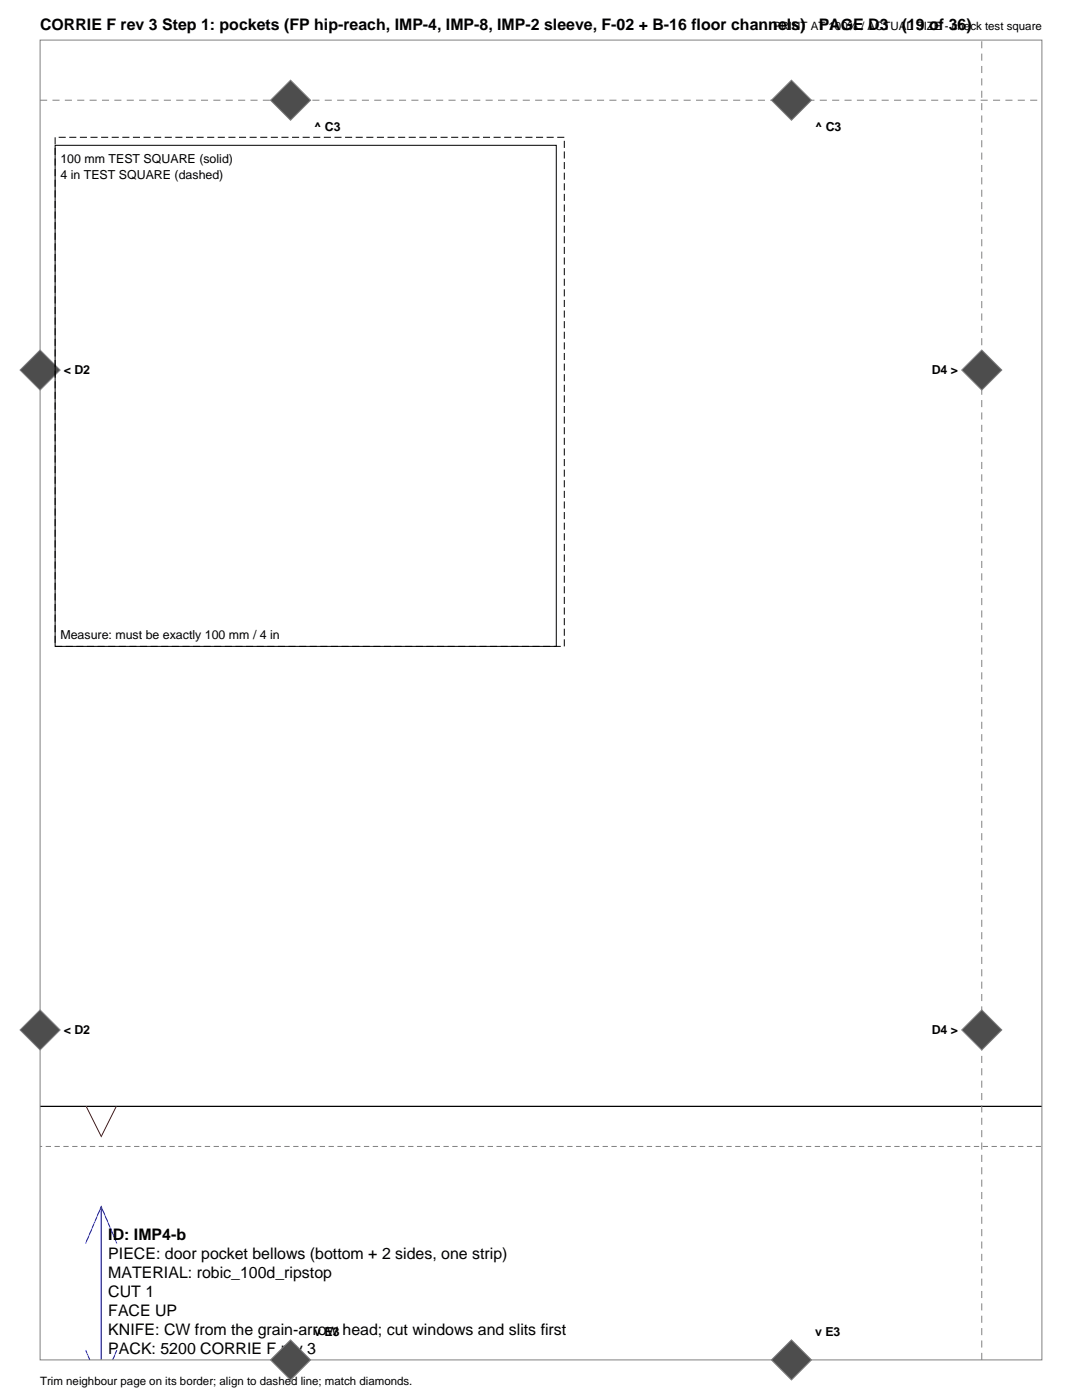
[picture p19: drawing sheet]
<svg xmlns="http://www.w3.org/2000/svg" width="216mm" height="279mm" viewBox="0 0 216 279" stroke-linecap="round" stroke-linejoin="round" font-family="sans-serif">
<defs><g id="words">
<g font-size="3.2">
<text x="8" y="6">CORRIE F rev 3 Step 1: pockets (FP hip-reach, IMP-4, IMP-8, IMP-2 sleeve, F-02 + B-16 floor channels)</text>
<text x="163.4" y="6">PAGE D3</text>
<text x="179.9" y="6">(19 of 36)</text>
<text x="21.6" y="247.4">ID: IMP4-b</text>
<text x="21.6" y="251.2">PIECE: door pocket bellows (bottom + 2 sides, one strip)</text>
<text x="21.6" y="255">MATERIAL: robic_100d_ripstop</text>
<text x="21.6" y="258.8">CUT 1</text>
<text x="21.6" y="262.6">FACE UP</text>
<text x="21.6" y="266.4">KNIFE: CW from the grain-arrow head; cut windows and slits first</text>
<text x="21.6" y="270.2">PACK: 5200 CORRIE F rev 3</text>
<text x="21.6" y="274">FACE: coated side DOWN (inside)</text>
</g>
<g font-size="2.5">
<text x="62.7" y="26.1">^ C3</text>
<text x="162.6" y="26.1">^ C3</text>
<text x="12.1" y="32.5">100 mm TEST SQUARE (solid)</text>
<text x="12.1" y="35.7">4 in TEST SQUARE (dashed)</text>
<text x="12.7" y="74.7">&lt; D2</text>
<text x="185.9" y="74.7">D4 &gt;</text>
<text x="12.1" y="127.6">Measure: must be exactly 100 mm / 4 in</text>
<text x="12.7" y="206.4">&lt; D2</text>
<text x="185.9" y="206.4">D4 &gt;</text>
<text x="62.7" y="266.7">v E3</text>
<text x="162.6" y="266.7">v E3</text>
</g>
<g font-size="2.3">
<text x="154.2" y="6">PRINT AT 100% / ACTUAL SIZE - check test square</text>
<text x="8" y="276.4">Trim neighbour page on its border; align to dashed line; match diamonds.</text>
</g>
</g></defs>
<path d="M8 220.8h200" fill="none" stroke="#000" stroke-width=".25"/>
<path d="M208 228.8h-200" fill="none" stroke="#808080" stroke-width=".2" stroke-dasharray="1.1 .7" stroke-linecap="butt"/>
<path d="M17.2 220.8l3 6 3-6" fill="none" stroke="#f00" stroke-width=".21"/>
<path d="M17.1 248.2l3.1-7.4 3.1 7.4M20.2 240.8v30.6M17.1 269.4l.8 2M23.3 269.4l-.8 2" fill="none" stroke="#00f" stroke-width=".2"/>
<path d="M8 8h199.9v263.4h-199.9z" fill="none" stroke="#808080" stroke-width=".2"/>
<path d="M8 20h199.9M195.9 271.4v-263.4" fill="none" stroke="#808080" stroke-width=".2" stroke-dasharray="1.4 1.1" stroke-linecap="butt"/>
<g fill="#4d4d4d" stroke="#808080" stroke-width=".2">
<path d="M191.9 205.5l4-4 4 4-4 4z" fill-rule="evenodd"/>
<path d="M8 201.5l4 4-4 4-4-4z" fill-rule="evenodd"/>
<path d="M54 20l4-4 4 4-4 4z" fill-rule="evenodd"/>
<path d="M54 271.4l4-4 4 4-4 4z" fill-rule="evenodd"/>
<path d="M195.9 69.8l4 4.1-4 4-4-4z" fill-rule="evenodd"/>
<path d="M8 69.8l4 4.1-4 4-4-4z" fill-rule="evenodd"/>
<path d="M153.9 20l4-4 4 4-4 4z" fill-rule="evenodd"/>
<path d="M153.9 271.4l4-4 4 4-4 4z" fill-rule="evenodd"/>
</g>
<path d="M11 29h100v100h-100z" fill="none" stroke="#000" stroke-width=".2"/>
<path d="M11 27.4h101.6v101.6h-101.6z" fill="none" stroke="#000" stroke-width=".2" stroke-dasharray="1.4 .7" stroke-linecap="butt"/>
<use href="#words"/>
</svg>
